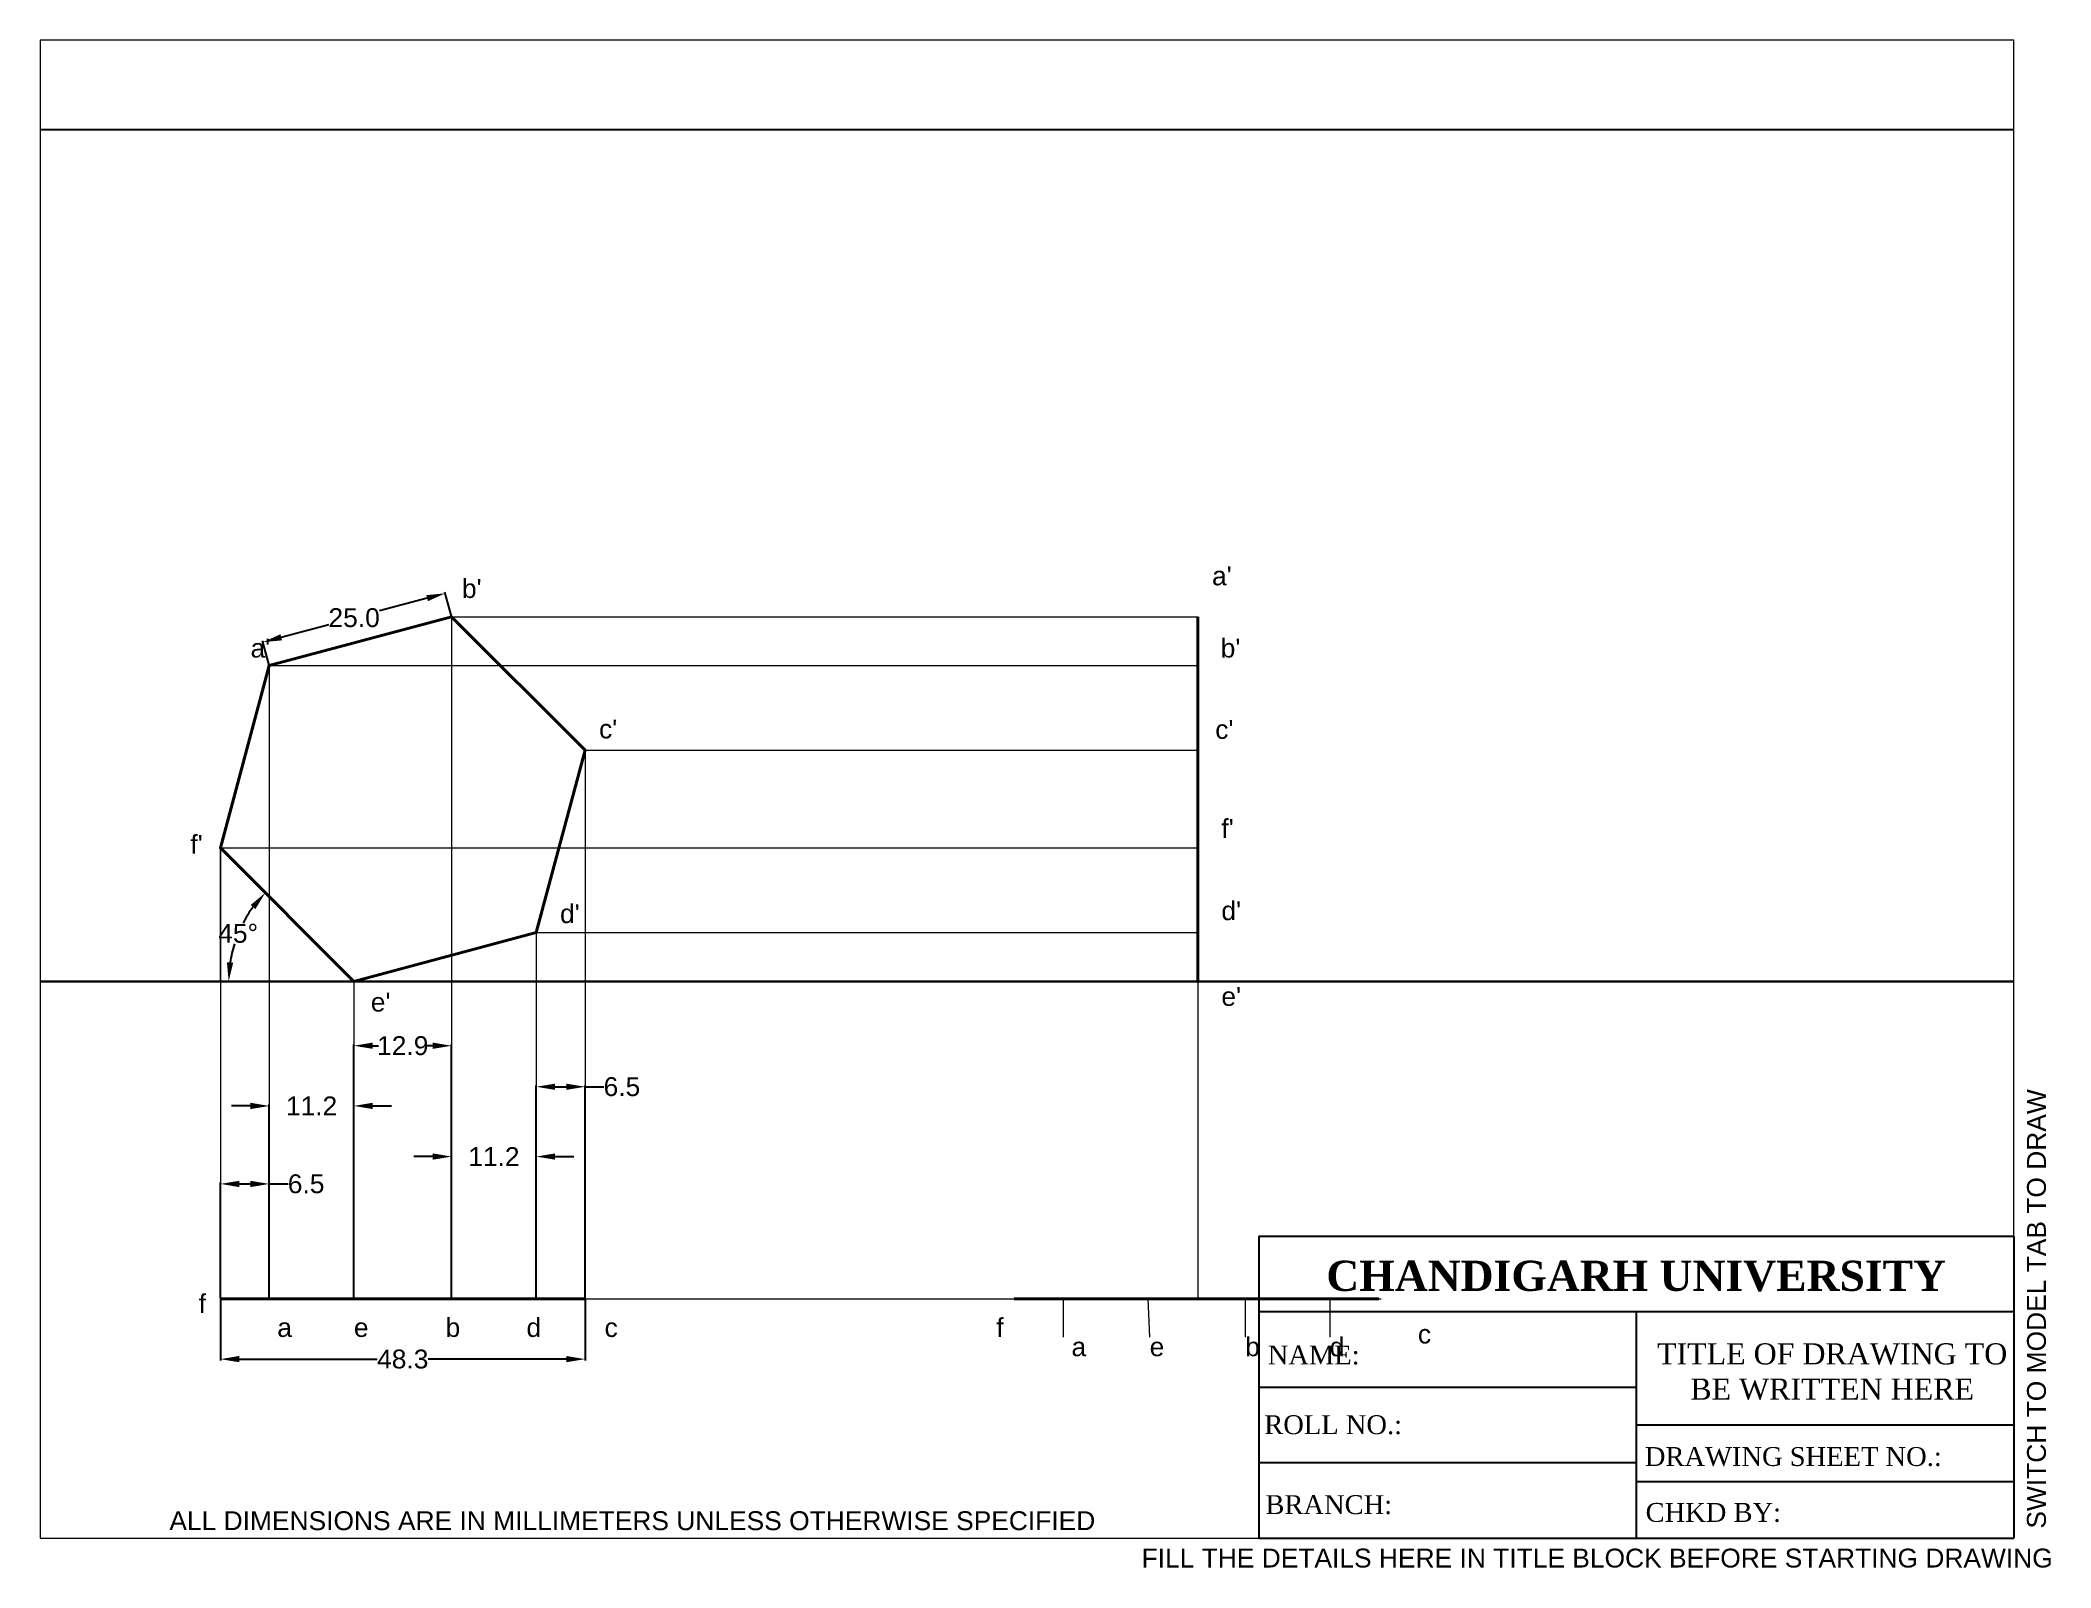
# Paper-space layout 'Layout1' of a CAD drawing. Header units: millimetres. Extents: x 0 to 266, y -4 to 198.
# The model-space entities are those that its viewports show. They can reach past a viewport. Long polylines and large blocks are cut down to what shows.
import ezdxf

# ---------------------------------------------------------------- set-up
doc = ezdxf.new("R2010")
doc.units = ezdxf.units.MM
doc.linetypes.add('ACAD_ISO08W100', pattern=[36, 24, -3, 6, -3])
doc.layers.add('Comments', color=10, linetype='Continuous', lineweight=13, plot=False)
doc.layers.add('thick continuous', color=7, linetype='Continuous', lineweight=30)
doc.styles.get("Standard").update_dxf_attribs({"font": 'arial.ttf'})
doc.dimstyles.get("Standard").update_dxf_attribs({"dimtxt": 2.5, "dimasz": 2.5, "dimexe": 0.18, "dimexo": 0.0625, "dimgap": 0.09, "dimtad": 0, "dimtih": 1, "dimtoh": 1, "dimdec": 1, "dimzin": 0, "dimdsep": 46, "dimtxsty": 'Standard', "dimcen": 0.09, "dimadec": 0, "dimazin": 0, "dimtfac": 1, "dimtdec": 1, "dimtofl": 0, "dimtmove": 0, "dimatfit": 3, "dimfxl": 1, "dimtolj": 1, "dimtzin": 0, "dimarcsym": 0})

# ---------------------------------------------------------------- blocks, each defined once
blk = doc.blocks.new('*D3')
at = {"layer": 'Defpoints', "color": 0, "lineweight": 40, "transparency": 16777216}
for p in [(44.87, 114.89), (48.18, 105.51), (45.14, 97.21), (62.55, 97.21), (62.55, 97.21)]:
    blk.add_point(p, dxfattribs=at)
at = {"layer": 'thick continuous', "color": 0, "lineweight": -2, "transparency": 16777216}
for start, end in [(143.6415, 152.3071), (162.5043, 171.3585)]:
    blk.add_arc((62.55, 97.21), 16.59, start, end, dxfattribs=at)
at = {"layer": 'thick continuous', "color": 0, "lineweight": 40, "transparency": 16777216}
for points in [[(48.87, 107.32), (49.5, 106.78), (50.82, 108.95)], [(46.56, 99.67), (45.73, 99.74), (45.96, 97.21)]]:
    blk.add_solid(points, dxfattribs=at)
at = {"layer": 'thick continuous', "color": 0, "lineweight": 9, "transparency": 16777216, "insert": (47.22, 103.56), "char_height": 2.5, "attachment_point": 5}
blk.add_mtext('\\A1;45°', dxfattribs=at)
blk = doc.blocks.new('*D4')
at = {"layer": 'Defpoints', "color": 0, "lineweight": 40, "transparency": 16777216}
for p in [(74.66, 148.61), (75.49, 145.51), (51.34, 139.04)]:
    blk.add_point(p, dxfattribs=at)
at = {"layer": 'thick continuous', "color": 0, "lineweight": -2, "transparency": 16777216}
for p, q in [((72.24, 147.96), (65.94, 146.27)), ((75.47, 145.57), (74.61, 148.78)), ((52.92, 142.78), (59.23, 144.47)), ((51.32, 139.1), (50.46, 142.31))]:
    blk.add_line(p, q, dxfattribs=at)
at = {"layer": 'thick continuous', "color": 0, "lineweight": 40, "transparency": 16777216}
for points in [[(72.14, 148.36), (72.35, 147.56), (74.66, 148.61)], [(52.82, 143.19), (53.03, 142.38), (50.51, 142.14)]]:
    blk.add_solid(points, dxfattribs=at)
at = {"layer": 'thick continuous', "color": 0, "lineweight": 0, "transparency": 16777216, "insert": (62.58, 145.37), "char_height": 2.5, "attachment_point": 5}
blk.add_mtext('\\A1;25.0', dxfattribs=at)
blk = doc.blocks.new('*D5')
at = {"layer": 'Defpoints', "color": 0, "lineweight": 40, "transparency": 16777216}
for p in [(51.34, 70.38), (44.87, 55.15), (51.34, 55.15)]:
    blk.add_point(p, dxfattribs=at)
at = {"layer": 'thick continuous', "color": 0, "lineweight": -2, "transparency": 16777216}
for p, q in [((44.87, 55.21), (44.87, 70.56)), ((47.37, 70.38), (48.84, 70.38)), ((51.34, 55.21), (51.34, 70.56)), ((51.34, 70.38), (53.84, 70.38))]:
    blk.add_line(p, q, dxfattribs=at)
at = {"layer": 'thick continuous', "color": 0, "lineweight": 40, "transparency": 16777216}
for points in [[(47.37, 70.79), (47.37, 69.96), (44.87, 70.38)], [(48.84, 70.79), (48.84, 69.96), (51.34, 70.38)]]:
    blk.add_solid(points, dxfattribs=at)
at = {"layer": 'thick continuous', "color": 0, "lineweight": 0, "transparency": 16777216, "insert": (56.22, 70.38), "char_height": 2.5, "attachment_point": 5}
blk.add_mtext('\\A1;6.5', dxfattribs=at)
blk = doc.blocks.new('*D6')
at = {"layer": 'Defpoints', "color": 0, "lineweight": 0, "transparency": 16777216}
for p in [(62.55, 80.71), (51.34, 55.15), (62.55, 55.15)]:
    blk.add_point(p, dxfattribs=at)
at = {"layer": 'thick continuous', "color": 0, "lineweight": -2, "transparency": 16777216}
for p, q in [((48.84, 80.71), (46.34, 80.71)), ((51.34, 55.21), (51.34, 80.89)), ((62.55, 55.21), (62.55, 80.89)), ((65.05, 80.71), (67.55, 80.71))]:
    blk.add_line(p, q, dxfattribs=at)
at = {"layer": 'thick continuous', "color": 0, "lineweight": 0, "transparency": 16777216}
for points in [[(48.84, 81.13), (48.84, 80.29), (51.34, 80.71)], [(65.05, 81.13), (65.05, 80.29), (62.55, 80.71)]]:
    blk.add_solid(points, dxfattribs=at)
at = {"layer": 'thick continuous', "color": 0, "lineweight": 0, "transparency": 16777216, "insert": (56.94, 80.71), "char_height": 2.5, "attachment_point": 5}
blk.add_mtext('\\A1;11.2', dxfattribs=at)
blk = doc.blocks.new('*D7')
at = {"layer": 'Defpoints', "color": 0, "lineweight": 0, "transparency": 16777216}
for p in [(75.49, 88.68), (62.55, 55.15), (75.49, 55.15)]:
    blk.add_point(p, dxfattribs=at)
at = {"layer": 'thick continuous', "color": 0, "lineweight": -2, "transparency": 16777216}
for p, q in [((62.55, 55.21), (62.55, 88.86)), ((65.05, 88.68), (65.8, 88.68)), ((72.99, 88.68), (72.24, 88.68)), ((75.49, 55.21), (75.49, 88.86))]:
    blk.add_line(p, q, dxfattribs=at)
at = {"layer": 'thick continuous', "color": 0, "lineweight": 0, "transparency": 16777216}
for points in [[(65.05, 89.1), (65.05, 88.27), (62.55, 88.68)], [(72.99, 89.1), (72.99, 88.27), (75.49, 88.68)]]:
    blk.add_solid(points, dxfattribs=at)
at = {"layer": 'thick continuous', "color": 0, "lineweight": 0, "transparency": 16777216, "insert": (69.02, 88.68), "char_height": 2.5, "attachment_point": 5}
blk.add_mtext('\\A1;12.9', dxfattribs=at)
blk = doc.blocks.new('*D8')
at = {"layer": 'Defpoints', "color": 0, "lineweight": 0, "transparency": 16777216}
for p in [(86.7, 74), (75.49, 55.15), (86.7, 55.15)]:
    blk.add_point(p, dxfattribs=at)
at = {"layer": 'thick continuous', "color": 0, "lineweight": -2, "transparency": 16777216}
for p, q in [((72.99, 74), (70.49, 74)), ((75.49, 55.21), (75.49, 74.18)), ((86.7, 55.21), (86.7, 74.18)), ((89.2, 74), (91.7, 74))]:
    blk.add_line(p, q, dxfattribs=at)
at = {"layer": 'thick continuous', "color": 0, "lineweight": 0, "transparency": 16777216}
for points in [[(72.99, 74.42), (72.99, 73.59), (75.49, 74)], [(89.2, 74.42), (89.2, 73.59), (86.7, 74)]]:
    blk.add_solid(points, dxfattribs=at)
at = {"layer": 'thick continuous', "color": 0, "lineweight": 0, "transparency": 16777216, "insert": (81.09, 74), "char_height": 2.5, "attachment_point": 5}
blk.add_mtext('\\A1;11.2', dxfattribs=at)
blk = doc.blocks.new('*D9')
at = {"layer": 'Defpoints', "color": 0, "lineweight": 0, "transparency": 16777216}
for p in [(93.17, 83.25), (86.7, 55.15), (93.17, 55.15)]:
    blk.add_point(p, dxfattribs=at)
at = {"layer": 'thick continuous', "color": 0, "lineweight": -2, "transparency": 16777216}
for p, q in [((86.7, 55.21), (86.7, 83.43)), ((89.2, 83.25), (90.67, 83.25)), ((93.17, 55.21), (93.17, 83.43)), ((93.17, 83.25), (95.67, 83.25))]:
    blk.add_line(p, q, dxfattribs=at)
at = {"layer": 'thick continuous', "color": 0, "lineweight": 0, "transparency": 16777216}
for points in [[(89.2, 83.66), (89.2, 82.83), (86.7, 83.25)], [(90.67, 83.66), (90.67, 82.83), (93.17, 83.25)]]:
    blk.add_solid(points, dxfattribs=at)
at = {"layer": 'thick continuous', "color": 0, "lineweight": 0, "transparency": 16777216, "insert": (98.05, 83.25), "char_height": 2.5, "attachment_point": 5}
blk.add_mtext('\\A1;6.5', dxfattribs=at)
blk = doc.blocks.new('*D10')
at = {"layer": 'Defpoints', "color": 0, "lineweight": 0, "transparency": 16777216}
for p in [(44.87, 55.15), (93.17, 55.15), (93.17, 47.17)]:
    blk.add_point(p, dxfattribs=at)
at = {"layer": 'thick continuous', "color": 0, "lineweight": -2, "transparency": 16777216}
for p, q in [((44.87, 55.09), (44.87, 46.99)), ((93.17, 55.09), (93.17, 46.99)), ((47.37, 47.17), (65.63, 47.17)), ((90.67, 47.17), (72.4, 47.17))]:
    blk.add_line(p, q, dxfattribs=at)
at = {"layer": 'thick continuous', "color": 0, "lineweight": 0, "transparency": 16777216}
for points in [[(47.37, 47.59), (47.37, 46.76), (44.87, 47.17)], [(90.67, 47.59), (90.67, 46.76), (93.17, 47.17)]]:
    blk.add_solid(points, dxfattribs=at)
at = {"layer": 'thick continuous', "color": 0, "lineweight": 0, "transparency": 16777216, "insert": (69.02, 47.17), "char_height": 2.5, "attachment_point": 5}
blk.add_mtext('\\A1;48.3', dxfattribs=at)

msp = doc.modelspace()

# ---------------------------------------------------------------- linework, layer by layer
msp.add_lwpolyline([(0, 0), (297, 0), (297, 210), (0, 210)], close=True)
at = {"layer": 'thick continuous', "lineweight": 0}
for p, q in [((75.49, 145.51), (75.49, 55.15)), ((75.49, 145.51), (174.31, 145.51)), ((51.34, 139.04), (51.34, 55.15)), ((51.34, 139.04), (174.31, 139.04)), ((93.17, 127.83), (93.17, 55.15)), ((93.17, 127.83), (174.31, 127.83)), ((44.87, 114.89), (44.87, 97.21)), ((44.87, 97.21), (44.87, 114.89)), ((44.87, 114.89), (174.31, 114.89)), ((86.7, 103.68), (86.7, 55.15)), ((86.7, 103.68), (174.31, 103.68)), ((44.87, 97.21), (44.87, 55.15)), ((45.14, 97.21), (62.55, 97.21)), ((62.55, 97.21), (62.55, 55.15)), ((174.31, 97.21), (174.31, 55.15)), ((44.87, 55.15), (191.81, 55.15)), ((174.31, 55.15), (150.01, 55.15)), ((156.51, 55.15), (156.51, 50.06)), ((167.71, 55.15), (167.95, 50.06)), ((174.31, 55.15), (198.61, 55.15)), ((180.61, 55.15), (180.61, 50.06)), ((191.81, 55.15), (191.81, 50.06))]:
    msp.add_line(p, q, dxfattribs=at)
at = {"layer": 'thick continuous', "lineweight": 40}
for p, q in [((174.31, 145.51), (174.31, 97.21)), ((44.87, 55.15), (93.17, 55.15)), ((150.01, 55.15), (156.51, 55.15)), ((156.51, 55.15), (167.71, 55.15)), ((167.71, 55.15), (180.61, 55.15)), ((180.61, 55.15), (191.81, 55.15)), ((191.81, 55.15), (198.31, 55.15))]:
    msp.add_line(p, q, dxfattribs=at)
at = {"layer": 'thick continuous'}
msp.add_xline((104.91, 97.21), (1, 0), dxfattribs=at)
at = {"layer": 'thick continuous', "lineweight": 40}
msp.add_lwpolyline([(62.55, 97.21), (86.7, 103.68), (93.17, 127.83), (75.49, 145.51), (51.34, 139.04), (44.87, 114.89)], close=True, dxfattribs=at)

# ---------------------------------------------------------------- texts
at = {"layer": 'thick continuous', "lineweight": 40, "char_height": 2.5, "attachment_point": 1}
for s, insert in [("a'", (176.21, 152.17)), ("b'", (76.86, 150.49)), ("a'", (48.86, 142.6)), ("b'", (177.36, 142.6)), ("c'", (95.02, 131.89)), ("c'", (176.64, 131.83)), ("f'", (177.45, 118.71)), ("f'", (40.89, 116.61)), ("d'", (89.85, 107.43)), ("d'", (177.45, 107.82)), ("e'", (177.45, 96.46)), ("e'", (64.79, 95.71)), ('f', (42, 55.77)), ('a', (52.4, 52.61)), ('e', (62.55, 52.61)), ('b', (74.69, 52.61)), ('d', (85.41, 52.61)), ('c', (95.75, 52.61)), ('f', (147.64, 52.61)), ('c', (203.48, 51.74)), ('a', (157.6, 50.06)), ('e', (167.95, 50.06)), ('b', (180.61, 50.06)), ('d', (191.81, 50.06))]:
    msp.add_mtext(s, dxfattribs=dict(at, insert=insert))

# ---------------------------------------------------------------- dimensions: what is measured, and where the dimension line sits
at = {"layer": 'thick continuous', "lineweight": 0}
dim = msp.add_aligned_dim(p1=(51.34, 139.04), p2=(75.49, 145.51), distance=3.21, dimstyle='Standard', dxfattribs=at)
dim.commit()
dim.dimension.update_dxf_attribs({"geometry": '*D4', "text_midpoint": (62.58, 145.37)})
at = {"layer": 'thick continuous', "lineweight": 9}
dim = msp.add_angular_dim_2l(base=(48.18, 105.51), line1=((45.14, 97.21), (62.55, 97.21)), line2=((44.87, 114.89), (62.55, 97.21)), dimstyle='Standard', dxfattribs=at)
dim.commit()
dim.dimension.update_dxf_attribs({"geometry": '*D3', "text_midpoint": (47.22, 103.56)})
at = {"layer": 'thick continuous', "lineweight": 0}
for base, p1, p2, picture, middle in [((75.49, 88.68), (62.55, 55.15), (75.49, 55.15), '*D7', (69.02, 88.68)), ((93.17, 83.25), (86.7, 55.15), (93.17, 55.15), '*D9', (98.05, 83.25)), ((62.55, 80.71), (51.34, 55.15), (62.55, 55.15), '*D6', (56.94, 80.71)), ((86.7, 74), (75.49, 55.15), (86.7, 55.15), '*D8', (81.09, 74)), ((51.34, 70.38), (44.87, 55.15), (51.34, 55.15), '*D5', (56.22, 70.38)), ((93.17, 47.17), (44.87, 55.15), (93.17, 55.15), '*D10', (69.02, 47.17))]:
    dim = msp.add_linear_dim(base=base, p1=p1, p2=p2, dimstyle='Standard', dxfattribs=at)
    dim.commit()
    dim.dimension.update_dxf_attribs({"geometry": picture, "text_midpoint": middle})

psp = doc.layouts.get("Layout1")

# ---------------------------------------------------------------- linework, layer by layer
for p, q in [((161.41, 40), (261.41, 40)), ((161.41, 40), (161.41, 0)), ((261.41, 40), (261.41, 0)), ((161.41, 30), (261.41, 30)), ((161.41, 30), (194.27, 30)), ((211.41, 30), (211.41, 0)), ((161.41, 20), (211.41, 20)), ((211.41, 15), (261.41, 15)), ((161.41, 10), (211.41, 10)), ((211.41, 7.5), (261.41, 7.5)), ((161.41, 0), (261.41, 0))]:
    psp.add_line(p, q)

# ---------------------------------------------------------------- texts
at = {"attachment_point": 1}
for s, width, insert, char_height in [('\\pxqc;{\\fTimes New Roman|b1|i0|c0|p18;CHANDIGARH UNIVERSITY}', 80.8177, (170.98, 36.75), 4), ('\\pxqc;{\\fTimes New Roman|b0|i0|c0|p18;TITLE OF DRAWING TO BE WRITTEN HERE}', 46.4985, (214.1, 25.81), 2.8)]:
    psp.add_mtext_dynamic_manual_height_columns(s, width=width, gutter_width=40, heights=[0], dxfattribs=dict(at, insert=insert, char_height=char_height))
at = {"linetype": 'ACAD_ISO08W100', "lineweight": 100, "char_height": 2.5, "attachment_point": 1}
for s, width, insert in [('{\\fTimes New Roman|b0|i0|c0|p18;NAME:}', 45.3199, (162.59, 25.51)), ('{\\fTimes New Roman|b0|i0|c0|p18;ROLL NO.:}', 45.3199, (162.13, 16.28)), ('{\\fTimes New Roman|b0|i0|c0|p18;DRAWING SHEET NO.:}', 45.3199, (212.54, 12.06)), ('{\\fTimes New Roman|b0|i0|c0|p18;BRANCH:}', 45.3199, (162.28, 5.69)), ('{\\fTimes New Roman|b0|i0|c0|p18;CHKD BY: }', 47.9779, (212.64, 4.66))]:
    psp.add_mtext_dynamic_manual_height_columns(s, width=width, gutter_width=25, heights=[0], dxfattribs=dict(at, insert=insert))
at = {"layer": 'Comments'}
psp.add_text('SWITCH TO MODEL TAB TO DRAW', height=2.5, rotation=90, dxfattribs=at).set_placement((265.66, 1.26))
psp.add_text('FILL THE DETAILS HERE IN TITLE BLOCK BEFORE STARTING DRAWING', height=2.5, dxfattribs=at).set_placement((145.88, -3.89))
at = {"layer": 'thick continuous'}
psp.add_text('ALL DIMENSIONS ARE IN MILLIMETERS UNLESS OTHERWISE SPECIFIED', height=2.5, dxfattribs=at).set_placement((17.11, 1.06))

# ---------------------------------------------------------------- viewports
psp.add_viewport(center=(130.71, 99.21), size=(261.41, 198.4125), view_center_point=(151.71, 122.67), view_height=198.4125, dxfattribs=at)

doc.saveas('drawing.dxf')
